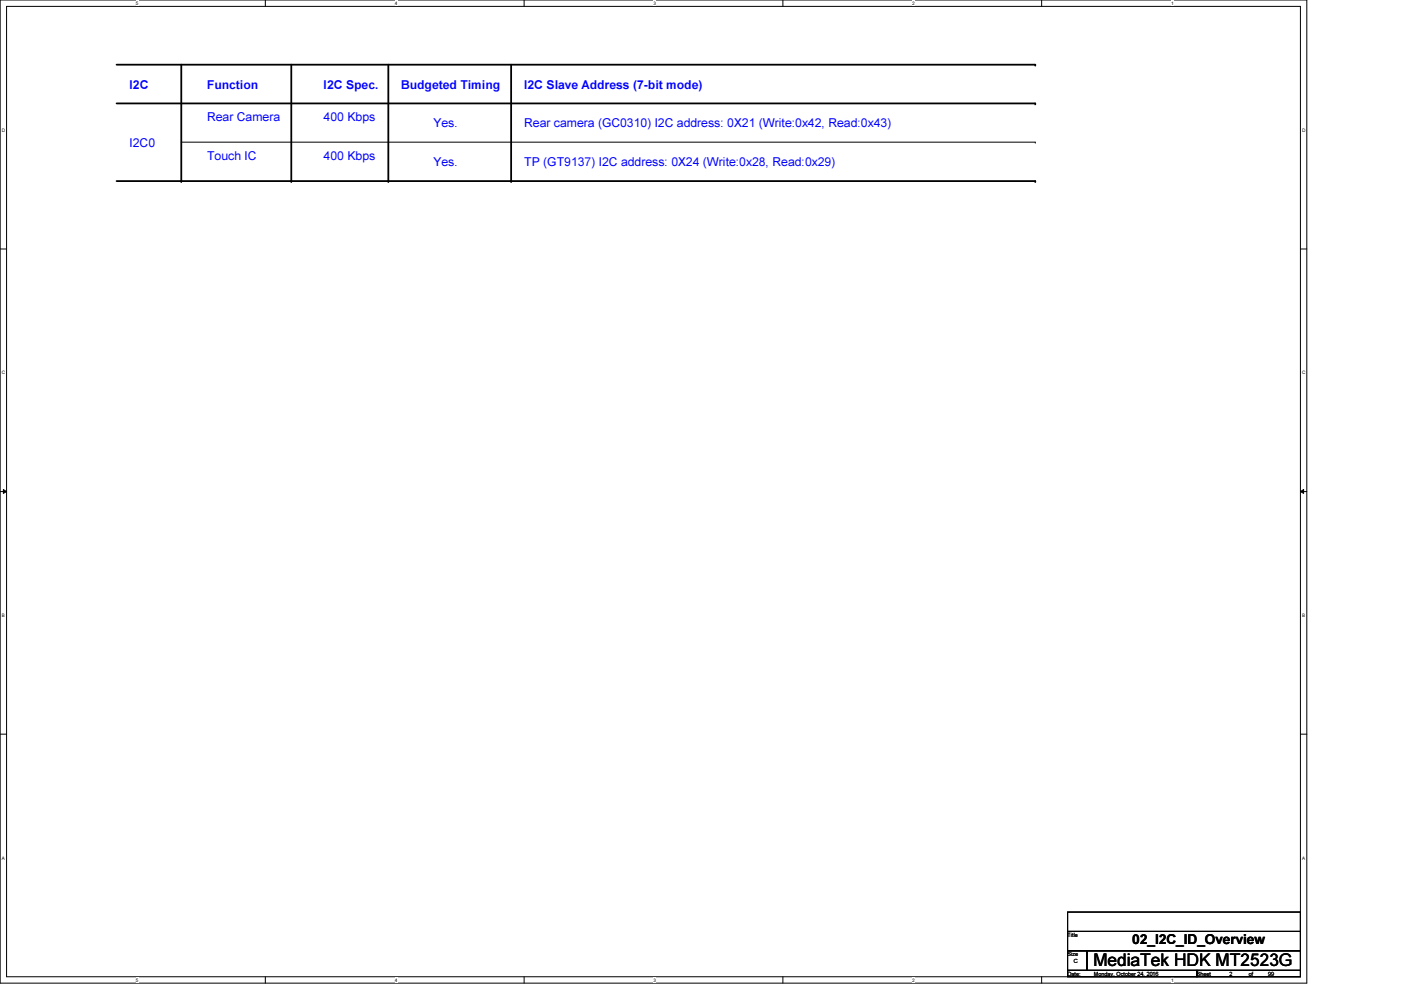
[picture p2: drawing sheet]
<svg xmlns="http://www.w3.org/2000/svg" width="297mm" height="210mm" viewBox="0 0 297 210" stroke-linecap="round" stroke-linejoin="round" font-family="sans-serif">
<defs><g id="words">
<text font-size="3.7" x="231.8" y="204.9">MediaTek HDK MT2523G</text>
<text font-size="2.9" x="240.1" y="200.2">02_I2C_ID_Overview</text>
<g font-size="2.6" fill="#00f">
<text x="27.5" y="18.8">I2C</text>
<text x="43.9" y="18.8">Function</text>
<text x="68.6" y="18.8">I2C Spec.</text>
<text x="85" y="18.8">Budgeted Timing</text>
<text x="111.1" y="18.8">I2C Slave Address (7-bit mode)</text>
<text x="43.9" y="25.6">Rear Camera</text>
<text x="68.6" y="25.6">400 Kbps</text>
<text x="91.9" y="27">Yes.</text>
<text x="111.1" y="27">Rear camera (GC0310) I2C address: 0X21 (Write:0x42, Read:0x43)</text>
<text x="27.5" y="31.1">I2C0</text>
<text x="43.9" y="33.9">Touch IC</text>
<text x="68.6" y="33.9">400 Kbps</text>
<text x="91.9" y="35.2">Yes.</text>
<text x="111.1" y="35.2">TP (GT9137) I2C address: 0X24 (Write:0x28, Read:0x29)</text>
</g>
<g font-size="1.2">
<text x="226.4" y="198.6">Title</text>
<text x="226.4" y="202.7">Size</text>
<text x="226.4" y="206.9">Date:</text>
<text x="227.7" y="204.1">C</text>
<text x="231.9" y="206.9">Monday, October 24, 2016</text>
<text x="253.8" y="206.9">Sheet</text>
<text x="260.6" y="206.9">2</text>
<text x="264.7" y="206.9">of</text>
<text x="268.9" y="206.9">99</text>
</g>
<g font-size="1">
<text x="28.8" y="1">5</text>
<text x="83.7" y="1">4</text>
<text x="138.6" y="1">3</text>
<text x="193.4" y="1">2</text>
<text x="248.3" y="1">1</text>
<text x=".4" y="27.9">D</text>
<text x="276.1" y="27.9">D</text>
<text x=".4" y="79.4">C</text>
<text x="276.1" y="79.4">C</text>
<text x=".4" y="130.8">B</text>
<text x="276.1" y="130.8">B</text>
<text x=".4" y="182.2">A</text>
<text x="276.1" y="182.2">A</text>
<text x="28.8" y="208.1">5</text>
<text x="83.7" y="208.1">4</text>
<text x="138.6" y="208.1">3</text>
<text x="193.4" y="208.1">2</text>
<text x="248.3" y="208.1">1</text>
</g>
</g></defs>
<path d="M0 0h277.1v208.4h-277.1zM1.4 1.4h274.3v205.7h-274.3z" fill="none" stroke="#000" stroke-width=".21"/>
<g fill="#fff">
<path d="M28.8 .1h.6v1.1h-.6z"/>
<path d="M28.8 207.2h.6v1.1h-.6z"/>
</g>
<path d="M56.3 0v1.4M56.3 207.1v1.3" fill="none" stroke="#000" stroke-width=".21"/>
<g fill="#fff">
<path d="M83.7 .1h.5v1.1h-.5z"/>
<path d="M83.7 207.2h.5v1.1h-.5z"/>
</g>
<path d="M111.1 0v1.4M111.1 207.1v1.3" fill="none" stroke="#000" stroke-width=".21"/>
<g fill="#fff">
<path d="M138.6 .1h.5v1.1h-.5z"/>
<path d="M138.6 207.2h.5v1.1h-.5z"/>
</g>
<path d="M166 0v1.4M166 207.1v1.3" fill="none" stroke="#000" stroke-width=".21"/>
<g fill="#fff">
<path d="M193.4 .1h.6v1.1h-.6z"/>
<path d="M193.4 207.2h.6v1.1h-.6z"/>
</g>
<path d="M220.8 0v1.4M220.8 207.1v1.3" fill="none" stroke="#000" stroke-width=".21"/>
<g fill="#fff">
<path d="M248.3 .1h.5v1.1h-.5z"/>
<path d="M248.3 207.2h.5v1.1h-.5z"/>
<path d="M.4 27.1h.7v1.1h-.7z"/>
<path d="M276.1 27.1h.7v1.1h-.7z"/>
<path d="M.4 78.5h.7v1.1h-.7z"/>
<path d="M276.1 78.5h.7v1.1h-.7z"/>
</g>
<path d="M0 52.8h1.4M275.7 52.8h1.4" fill="none" stroke="#000" stroke-width=".21"/>
<g fill="#fff">
<path d="M.4 129.9h.6v1.1h-.6z"/>
<path d="M276.1 129.9h.6v1.1h-.6z"/>
</g>
<path d="M0 104.2h1.4M.7 103.8l.7 .4-.7 .4zM275.7 104.2l.7-.4v.8zM275.7 104.2h1.4" fill="none" stroke="#000" stroke-width=".21"/>
<path d="M.7 103.8l.7 .4-.7 .4zM275.7 104.2l.7-.4v.8z" fill="#000"/>
<g fill="#fff">
<path d="M.4 181.4h.6v1.1h-.6z"/>
<path d="M276.1 181.4h.6v1.1h-.6z"/>
</g>
<path d="M38.4 30.1h181.1M219.5 30.1h.1M0 155.7h1.4M275.7 155.7h1.4M226.4 193.4h49.3v4.1h-49.3zM226.4 197.5h49.3v4.1h-49.3zM226.4 205.7h27.4v1.4h-27.4zM226.4 201.6h4.1v4.1h-4.1zM230.5 201.6h45.2v4.1h-45.2zM253.8 205.7h21.9v1.4h-21.9z" fill="none" stroke="#000" stroke-width=".21"/>
<path d="M24.7 13.7h194.8M38.4 13.7v24.7M61.8 13.7v24.7M82.3 13.7v24.7M108.4 13.7v24.7M24.7 21.9h194.8M24.7 38.4h194.8" fill="none" stroke="#000" stroke-width=".38"/>
<g fill="#000">
<circle cx="219.5" cy="13.7" r=".19"/>
<circle cx="38.4" cy="38.4" r=".19"/>
<circle cx="61.8" cy="38.4" r=".19"/>
<circle cx="82.3" cy="38.4" r=".19"/>
<circle cx="108.4" cy="38.4" r=".19"/>
<circle cx="219.5" cy="21.9" r=".19"/>
<circle cx="219.5" cy="38.4" r=".19"/>
</g>
<use href="#words"/>
</svg>
